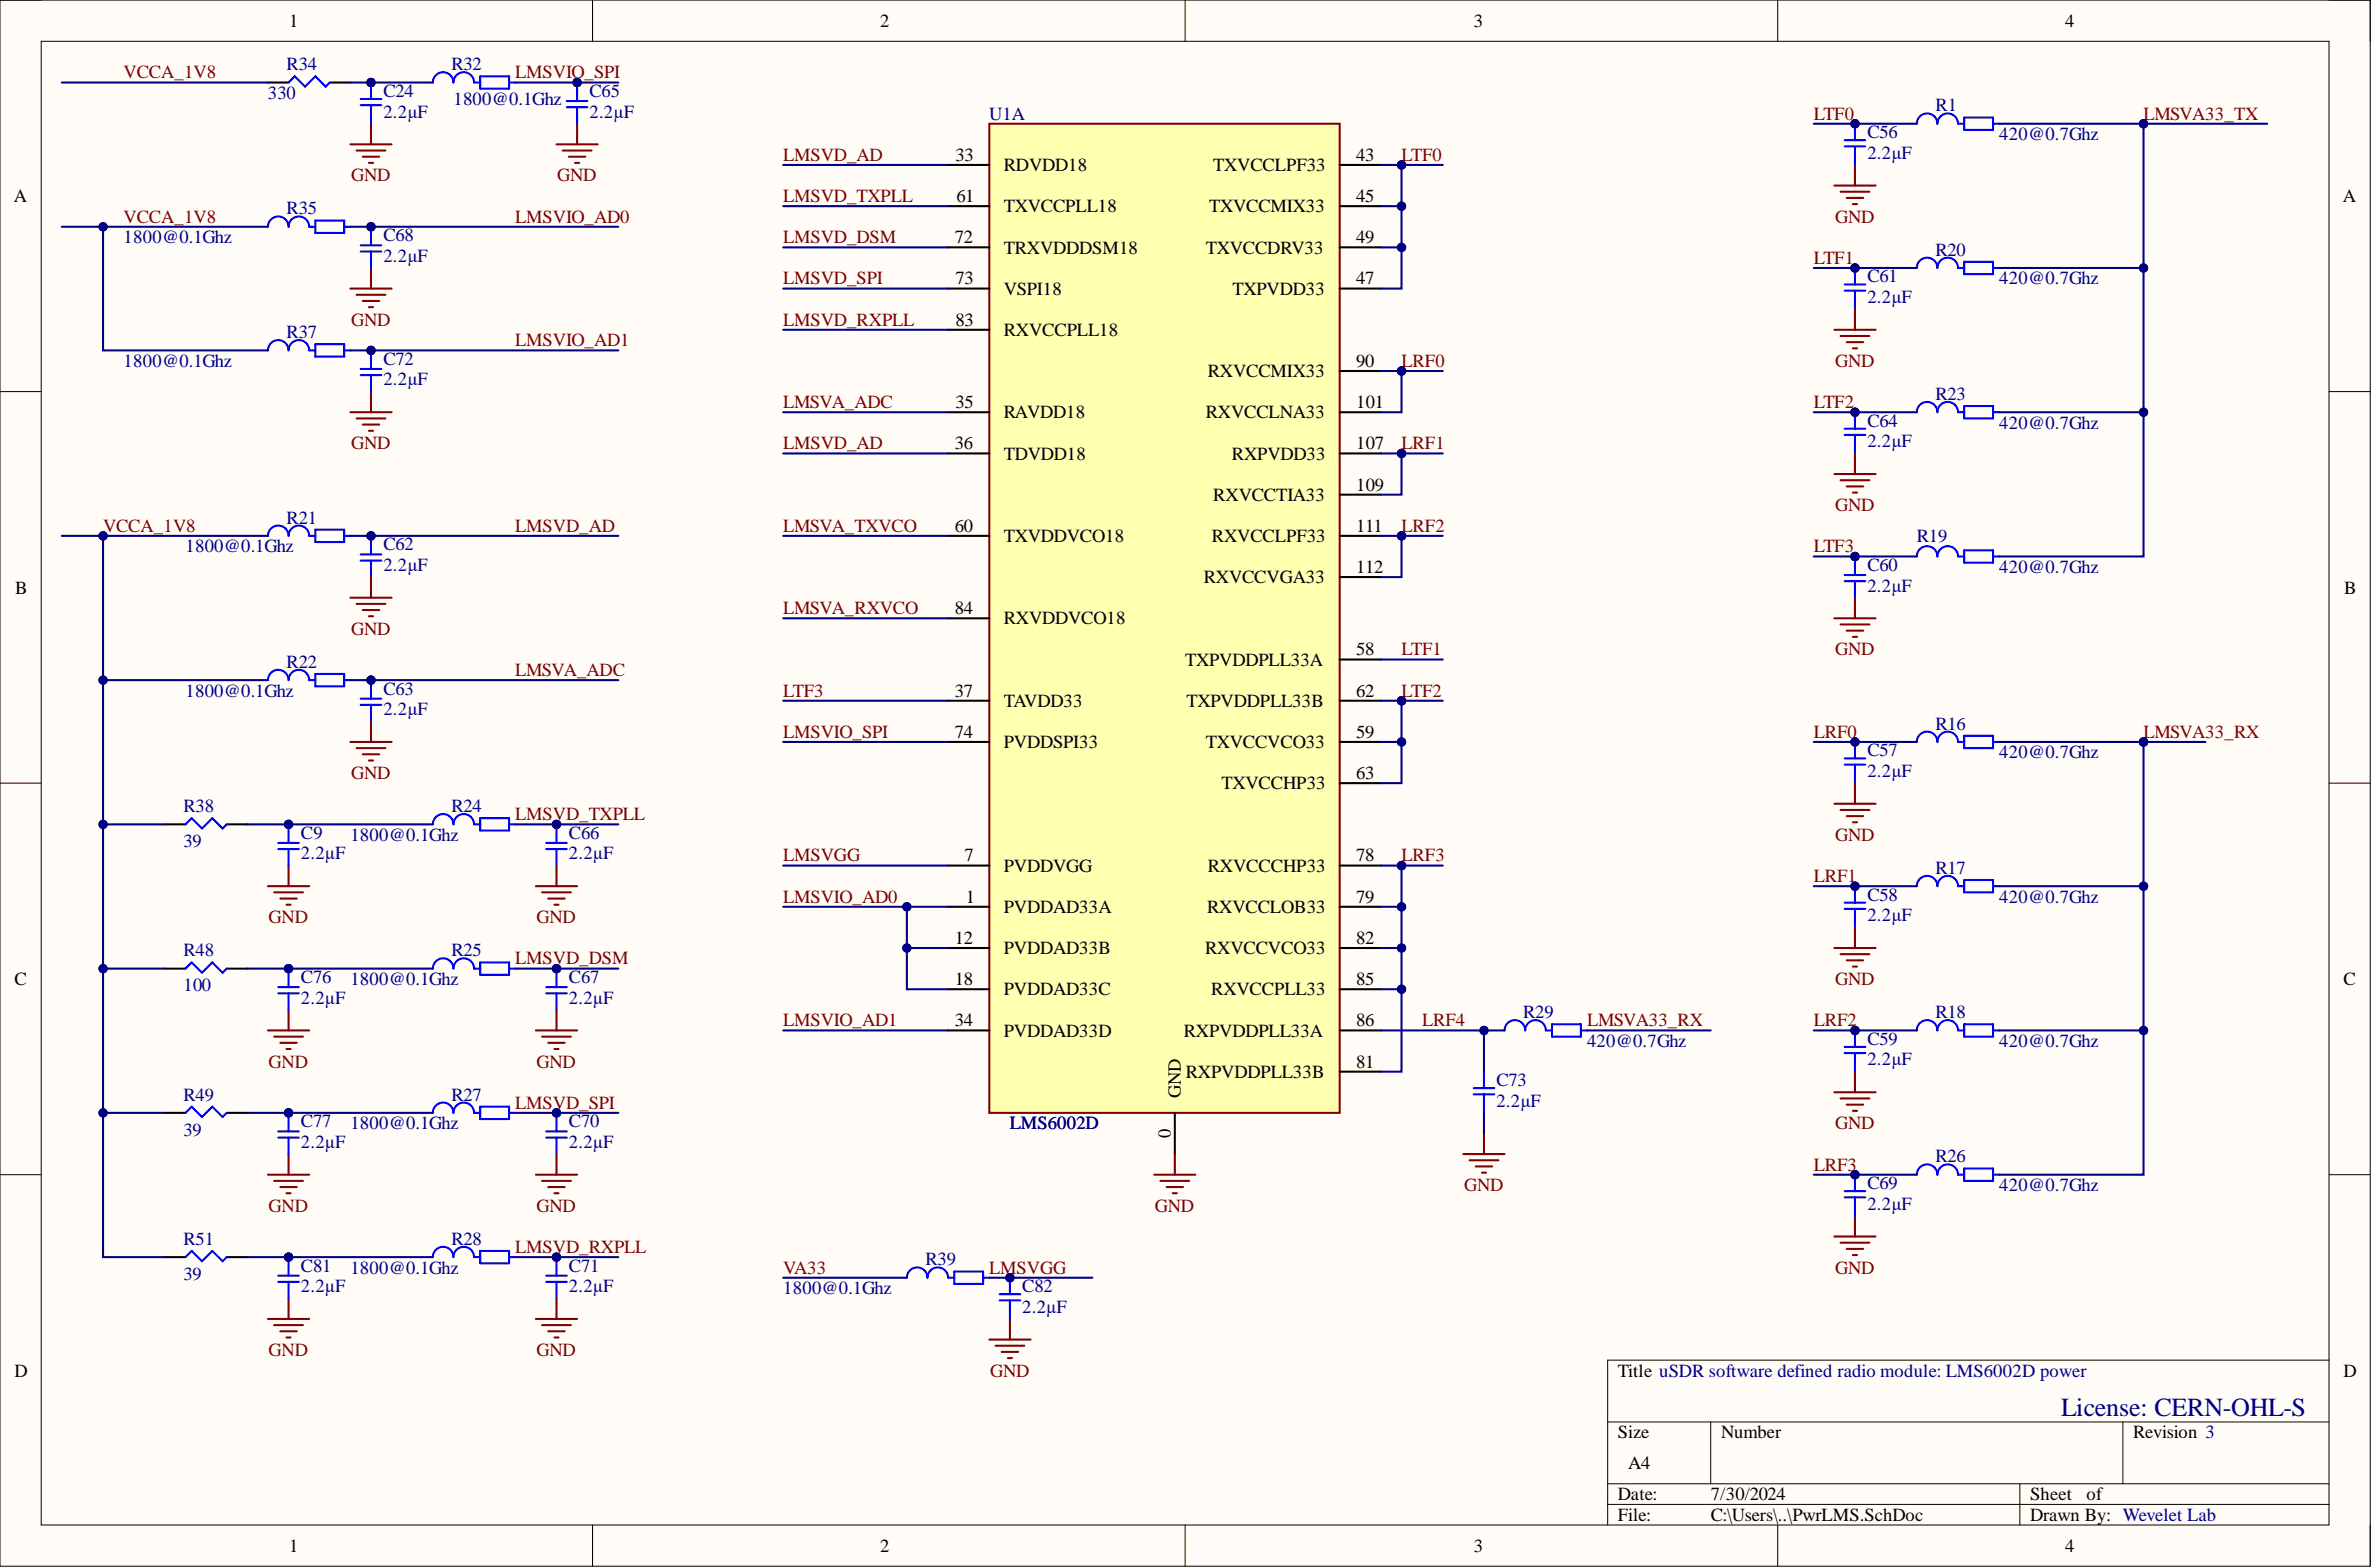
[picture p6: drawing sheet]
<svg xmlns="http://www.w3.org/2000/svg" width="292mm" height="193mm" viewBox="0 0 292 193" stroke-linecap="round" stroke-linejoin="round" font-family="sans-serif">
<defs><g id="words">
<text font-size="3.2" fill="#000080" x="253.9" y="174.4">License: CERN-OHL-S</text>
<g font-size="2.3">
<text x="35.6" y="3.3">1</text>
<text x="108.4" y="3.3">2</text>
<text x="181.6" y="3.3">3</text>
<text x="254.4" y="3.3">4</text>
<text x="117.7" y="19.8">33</text>
<text x="123.7" y="21.1">RDVDD18</text>
<text x="149.5" y="21.1">TXVCCLPF33</text>
<text x="167.1" y="19.8">43</text>
<text x="1.7" y="24.9">A</text>
<text x="117.6" y="30">72</text>
<text x="117.8" y="24.9">61</text>
<text x="123.7" y="26.1">TXVCCPLL18</text>
<text x="149" y="26.1">TXVCCMIX33</text>
<text x="167.1" y="24.9">45</text>
<text x="167.1" y="30">49</text>
<text x="288.6" y="24.9">A</text>
<text x="117.7" y="35">73</text>
<text x="123.7" y="31.2">TRXVDDDSM18</text>
<text x="148.5" y="31.2">TXVCCDRV33</text>
<text x="167.1" y="35">47</text>
<text x="117.7" y="40.1">83</text>
<text x="123.7" y="36.3">VSPI18</text>
<text x="123.7" y="41.4">RXVCCPLL18</text>
<text x="151.8" y="36.3">TXPVDD33</text>
<text x="148.8" y="46.5">RXVCCMIX33</text>
<text x="167.1" y="45.2">90</text>
<text x="117.7" y="50.3">35</text>
<text x="123.7" y="51.5">RAVDD18</text>
<text x="148.5" y="51.5">RXVCCLNA33</text>
<text x="167.1" y="50.3">101</text>
<text x="117.6" y="55.3">36</text>
<text x="123.7" y="56.6">TDVDD18</text>
<text x="151.8" y="56.6">RXPVDD33</text>
<text x="167.1" y="55.3">107</text>
<text x="117.6" y="65.5">60</text>
<text x="149.5" y="61.7">RXVCCTIA33</text>
<text x="167.1" y="60.4">109</text>
<text x="167.1" y="65.5">111</text>
<text x="123.7" y="66.8">TXVDDVCO18</text>
<text x="148.3" y="71.8">RXVCCVGA33</text>
<text x="149.3" y="66.8">RXVCCLPF33</text>
<text x="167.1" y="70.6">112</text>
<text x="1.9" y="73.1">B</text>
<text x="117.6" y="75.6">84</text>
<text x="123.7" y="76.9">RXVDDVCO18</text>
<text x="288.8" y="73.1">B</text>
<text x="146" y="82">TXPVDDPLL33A</text>
<text x="167.1" y="80.7">58</text>
<text x="117.6" y="85.8">37</text>
<text x="123.7" y="87.1">TAVDD33</text>
<text x="146.2" y="87.1">TXPVDDPLL33B</text>
<text x="167.1" y="85.8">62</text>
<text x="117.6" y="90.9">74</text>
<text x="123.7" y="92.1">PVDDSPI33</text>
<text x="148.5" y="92.1">TXVCCVCO33</text>
<text x="167.1" y="90.9">59</text>
<text x="167.1" y="95.9">63</text>
<text x="150.5" y="97.2">TXVCCHP33</text>
<text x="118.8" y="106.1">7</text>
<text x="123.7" y="107.4">PVDDVGG</text>
<text x="148.8" y="107.4">RXVCCCHP33</text>
<text x="167.1" y="106.1">78</text>
<text x="119" y="111.2">1</text>
<text x="123.7" y="112.4">PVDDAD33A</text>
<text x="148.7" y="112.4">RXVCCLOB33</text>
<text x="167.1" y="111.2">79</text>
<text x="117.6" y="116.2">12</text>
<text x="123.7" y="117.5">PVDDAD33B</text>
<text x="148.5" y="117.5">RXVCCVCO33</text>
<text x="167.1" y="116.2">82</text>
<text x="1.8" y="121.3">C</text>
<text x="117.6" y="121.3">18</text>
<text x="123.7" y="122.6">PVDDAD33C</text>
<text x="149.2" y="122.6">RXVCCPLL33</text>
<text x="167.1" y="121.3">85</text>
<text x="288.7" y="121.3">C</text>
<text x="117.6" y="126.4">34</text>
<text x="123.7" y="127.7">PVDDAD33D</text>
<text x="145.8" y="127.7">RXPVDDPLL33A</text>
<text x="167.1" y="126.4">86</text>
<text x="167.1" y="131.5">81</text>
<text x="145.5" y="135.3" transform="rotate(-90 145.5 135.3)">GND</text>
<text x="146.1" y="132.7">RXPVDDPLL33B</text>
<text x="144.2" y="140.2" transform="rotate(-90 144.2 140.2)">0</text>
<text x="1.8" y="169.5">D</text>
<text x="199.3" y="169.5">Title uSDR software defined radio module: LMS6002D power</text>
<text x="288.7" y="169.5">D</text>
<text x="199.3" y="177.1">Size</text>
<text x="212" y="177.1">Number</text>
<text x="262.8" y="177.1">Revision 3</text>
<text x="199.3" y="184.8">Date:</text>
<text x="200.6" y="180.9">A4</text>
<text x="210.8" y="184.8">7/30/2024</text>
<text x="250.1" y="184.8">Sheet</text>
<text x="257.1" y="184.8">of</text>
<text x="35.6" y="191.1">1</text>
<text x="108.4" y="191.1">2</text>
<text x="181.6" y="191.1">3</text>
<text x="199.3" y="187.3">File:</text>
<text x="210.8" y="187.3">C:\Users\..\PwrLMS.SchDoc</text>
<text x="250.1" y="187.3">Drawn By: Wevelet Lab</text>
<text x="254.4" y="191.1">4</text>
</g>
<g font-size="2.3" fill="#800000">
<text x="15.2" y="9.7">VCCA_1V8</text>
<text x="63.5" y="9.7">LMSVIO_SPI</text>
<text x="223.4" y="14.7">LTF0</text>
<text x="264.1" y="14.7">LMSVA33_TX</text>
<text x="43.3" y="22.3">GND</text>
<text x="68.6" y="22.3">GND</text>
<text x="96.5" y="19.8">LMSVD_AD</text>
<text x="172.7" y="19.8">LTF0</text>
<text x="15.2" y="27.4">VCCA_1V8</text>
<text x="63.5" y="27.4">LMSVIO_AD0</text>
<text x="96.5" y="24.9">LMSVD_TXPLL</text>
<text x="96.5" y="30">LMSVD_DSM</text>
<text x="226.1" y="27.4">GND</text>
<text x="96.5" y="35">LMSVD_SPI</text>
<text x="223.4" y="32.5">LTF1</text>
<text x="43.3" y="40.1">GND</text>
<text x="96.5" y="40.1">LMSVD_RXPLL</text>
<text x="63.5" y="42.6">LMSVIO_AD1</text>
<text x="172.7" y="45.2">LRF0</text>
<text x="226.1" y="45.2">GND</text>
<text x="96.5" y="50.3">LMSVA_ADC</text>
<text x="223.4" y="50.3">LTF2</text>
<text x="43.3" y="55.3">GND</text>
<text x="96.5" y="55.3">LMSVD_AD</text>
<text x="172.7" y="55.3">LRF1</text>
<text x="12.7" y="65.5">VCCA_1V8</text>
<text x="63.5" y="65.5">LMSVD_AD</text>
<text x="96.5" y="65.5">LMSVA_TXVCO</text>
<text x="172.7" y="65.5">LRF2</text>
<text x="226.1" y="62.9">GND</text>
<text x="223.4" y="68">LTF3</text>
<text x="96.5" y="75.6">LMSVA_RXVCO</text>
<text x="43.3" y="78.2">GND</text>
<text x="63.5" y="83.2">LMSVA_ADC</text>
<text x="172.7" y="80.7">LTF1</text>
<text x="226.1" y="80.7">GND</text>
<text x="96.5" y="85.8">LTF3</text>
<text x="172.7" y="85.8">LTF2</text>
<text x="43.3" y="95.9">GND</text>
<text x="96.5" y="90.9">LMSVIO_SPI</text>
<text x="223.4" y="90.9">LRF0</text>
<text x="264.1" y="90.9">LMSVA33_RX</text>
<text x="63.5" y="101">LMSVD_TXPLL</text>
<text x="96.5" y="106.1">LMSVGG</text>
<text x="172.7" y="106.1">LRF3</text>
<text x="226.1" y="103.5">GND</text>
<text x="33.1" y="113.7">GND</text>
<text x="66.1" y="113.7">GND</text>
<text x="96.5" y="111.2">LMSVIO_AD0</text>
<text x="223.4" y="108.6">LRF1</text>
<text x="63.5" y="118.8">LMSVD_DSM</text>
<text x="226.1" y="121.3">GND</text>
<text x="33.1" y="131.5">GND</text>
<text x="66.1" y="131.5">GND</text>
<text x="96.5" y="126.4">LMSVIO_AD1</text>
<text x="175.2" y="126.4">LRF4</text>
<text x="195.5" y="126.4">LMSVA33_RX</text>
<text x="223.4" y="126.4">LRF2</text>
<text x="63.5" y="136.5">LMSVD_SPI</text>
<text x="226.1" y="139.1">GND</text>
<text x="33.1" y="149.2">GND</text>
<text x="66.1" y="149.2">GND</text>
<text x="142.3" y="149.2">GND</text>
<text x="180.4" y="146.7">GND</text>
<text x="223.4" y="144.2">LRF3</text>
<text x="63.5" y="154.3">LMSVD_RXPLL</text>
<text x="96.5" y="156.8">VA33</text>
<text x="121.9" y="156.8">LMSVGG</text>
<text x="226.1" y="156.8">GND</text>
<text x="33.1" y="167">GND</text>
<text x="66.1" y="167">GND</text>
<text x="122" y="169.5">GND</text>
</g>
<g font-size="2.3" fill="#000080">
<text x="35.3" y="8.6">R34</text>
<text x="47.2" y="11.9">C24</text>
<text x="55.6" y="8.6">R32</text>
<text x="72.6" y="11.9">C65</text>
<text x="33" y="12.2">330</text>
<text x="47.2" y="14.5">2.2µF</text>
<text x="55.9" y="13">1800@0.1Ghz</text>
<text x="72.6" y="14.5">2.2µF</text>
<text x="121.9" y="14.7">U1A</text>
<text x="230.1" y="17">C56</text>
<text x="238.4" y="13.7">R1</text>
<text x="246.3" y="17.3">420@0.7Ghz</text>
<text x="230.1" y="19.6">2.2µF</text>
<text x="15.2" y="30">1800@0.1Ghz</text>
<text x="35.3" y="26.4">R35</text>
<text x="47.2" y="29.7">C68</text>
<text x="47.2" y="32.2">2.2µF</text>
<text x="230.1" y="34.8">C61</text>
<text x="238.4" y="31.5">R20</text>
<text x="246.3" y="35">420@0.7Ghz</text>
<text x="35.3" y="41.6">R37</text>
<text x="230.1" y="37.3">2.2µF</text>
<text x="15.2" y="45.2">1800@0.1Ghz</text>
<text x="47.2" y="47.5">2.2µF</text>
<text x="47.2" y="44.9">C72</text>
<text x="230.1" y="52.5">C64</text>
<text x="238.4" y="49.2">R23</text>
<text x="246.3" y="52.8">420@0.7Ghz</text>
<text x="230.1" y="55.1">2.2µF</text>
<text x="35.3" y="64.5">R21</text>
<text x="22.9" y="68">1800@0.1Ghz</text>
<text x="47.2" y="70.3">2.2µF</text>
<text x="47.2" y="67.8">C62</text>
<text x="230.1" y="70.3">C60</text>
<text x="236.1" y="66.8">R19</text>
<text x="246.3" y="70.6">420@0.7Ghz</text>
<text x="230.1" y="72.8">2.2µF</text>
<text x="35.3" y="82.2">R22</text>
<text x="22.9" y="85.8">1800@0.1Ghz</text>
<text x="47.2" y="88.1">2.2µF</text>
<text x="47.2" y="85.5">C63</text>
<text x="238.4" y="89.8">R16</text>
<text x="230.1" y="95.7">2.2µF</text>
<text x="230.1" y="93.1">C57</text>
<text x="246.3" y="93.4">420@0.7Ghz</text>
<text x="22.6" y="100">R38</text>
<text x="55.6" y="100">R24</text>
<text x="22.6" y="104.3">39</text>
<text x="37.1" y="105.8">2.2µF</text>
<text x="37.1" y="103.3">C9</text>
<text x="43.2" y="103.5">1800@0.1Ghz</text>
<text x="70.1" y="105.8">2.2µF</text>
<text x="70.1" y="103.3">C66</text>
<text x="238.4" y="107.6">R17</text>
<text x="230.1" y="113.4">2.2µF</text>
<text x="230.1" y="110.9">C58</text>
<text x="246.3" y="111.2">420@0.7Ghz</text>
<text x="22.6" y="117.8">R48</text>
<text x="55.6" y="117.8">R25</text>
<text x="22.6" y="122.1">100</text>
<text x="37.1" y="123.6">2.2µF</text>
<text x="37.1" y="121.1">C76</text>
<text x="43.2" y="121.3">1800@0.1Ghz</text>
<text x="70.1" y="123.6">2.2µF</text>
<text x="70.1" y="121.1">C67</text>
<text x="187.6" y="125.4">R29</text>
<text x="238.4" y="125.4">R18</text>
<text x="195.5" y="128.9">420@0.7Ghz</text>
<text x="230.1" y="131.2">2.2µF</text>
<text x="230.1" y="128.7">C59</text>
<text x="246.3" y="128.9">420@0.7Ghz</text>
<text x="22.6" y="135.5">R49</text>
<text x="55.6" y="135.5">R27</text>
<text x="184.3" y="136.3">2.2µF</text>
<text x="184.3" y="133.7">C73</text>
<text x="22.6" y="139.8">39</text>
<text x="37.1" y="141.4">2.2µF</text>
<text x="37.1" y="138.8">C77</text>
<text x="43.2" y="139.1">1800@0.1Ghz</text>
<text x="70.1" y="141.4">2.2µF</text>
<text x="70.1" y="138.8">C70</text>
<text x="124.4" y="139.1">LMS6002D</text>
<text x="238.4" y="143.1">R26</text>
<text x="230.1" y="149">2.2µF</text>
<text x="230.1" y="146.4">C69</text>
<text x="246.3" y="146.7">420@0.7Ghz</text>
<text x="22.6" y="153.3">R51</text>
<text x="55.6" y="153.3">R28</text>
<text x="114" y="155.8">R39</text>
<text x="22.6" y="157.6">39</text>
<text x="37.1" y="159.1">2.2µF</text>
<text x="37.1" y="156.6">C81</text>
<text x="43.2" y="156.8">1800@0.1Ghz</text>
<text x="70.1" y="159.1">2.2µF</text>
<text x="70.1" y="156.6">C71</text>
<text x="96.5" y="159.4">1800@0.1Ghz</text>
<text x="125.9" y="161.7">2.2µF</text>
<text x="125.9" y="159.1">C82</text>
</g>
</g></defs>
<path d="M0 0h292v192.9h-292z" fill-rule="evenodd" fill="#fffcf8"/>
<path d="M0 0h292v192.9h-292z" fill="none" stroke="#000" stroke-width=".12"/>
<path d="M5.1 5.1h281.8v182.7h-281.8z" fill-rule="evenodd" fill="#fffcf8"/>
<g fill="none" stroke="#000" stroke-width=".12">
<path d="M0 0h5.1M5.1 5.1h281.8v182.7h-281.8zM73 0v5.1M146 0v5.1M219 0v5.1M286.9 0h5.1v5.1M0 48.2h5.1M286.9 48.2h5.1M0 96.4h5.1M286.9 96.4h5.1M0 144.7h5.1M286.9 144.7h5.1"/>
<path d="M198.1 175.1h88.8M210.8 175.1v7.6M261.5 175.1v7.6M286.9 167.5h-88.8v20.3M73 187.8v5.1M146 187.8v5.1M198.1 182.7h88.8M198.1 185.3h88.8M219 187.8v5.1M248.8 182.7v5.1M292 187.8v5.1"/>
</g>
<circle cx="172.7" cy="20.3" r=".51" fill="#000080"/>
<circle cx="172.7" cy="20.3" r=".51" fill="none" stroke="#000080" stroke-width=".12"/>
<path d="M236.1 15.2a1.27 1.27 0 0 1 1.3-1.2 1.27 1.27 0 0 1 1.3 1.2 1.27 1.27 0 0 1 1.3-1.2 1.27 1.27 0 0 1 1.2 1.2h.8M242 14.5h3.5v1.5h-3.5zM245.5 15.2h.8" fill="none" stroke="#00f" stroke-width=".25"/>
<path d="M121.9 15.2h43.1v121.8h-43.1z" fill-rule="evenodd" fill="#ffffb0"/>
<path d="M121.9 15.2h43.1v121.8h-43.1zM226 22.9h5.1M226.7 23.6h3.6M227.5 24.4h2M228.3 25.1h.5M228.5 20.3v2.6" fill="none" stroke="#800000" stroke-width=".25"/>
<g fill="none" stroke="#000" stroke-width=".25">
<path d="M116.8 20.3h5.1M116.8 25.4h5.1M116.8 30.5h5.1M116.8 35.5h5.1M165 20.3h5.1M165 25.4h5.1M165 30.5h5.1M165 35.5h5.1M116.8 40.6h5.1M116.8 50.8h5.1M116.8 55.8h5.1M165 50.8h5.1"/>
<path d="M165 55.8h5.1M165 45.7h5.1M116.8 66h5.1M116.8 76.1h5.1M165 66h5.1M165 60.9h5.1M165 71.1h5.1M116.8 86.3h5.1M116.8 91.4h5.1M165 86.3h5.1M165 91.4h5.1M165 81.2h5.1"/>
<path d="M165 96.4h5.1M116.8 111.7h5.1M116.8 106.6h5.1M116.8 116.7h5.1M165 111.7h5.1M165 106.6h5.1M165 116.7h5.1M116.8 121.8h5.1M116.8 126.9h5.1M144.7 137v5.1M165 121.8h5.1M165 126.9h5.1"/>
<path d="M165 132h5.1"/>
</g>
<circle cx="228.5" cy="15.2" r=".51" fill="#000080"/>
<circle cx="228.5" cy="15.2" r=".51" fill="none" stroke="#000080" stroke-width=".12"/>
<circle cx="228.5" cy="15.2" r=".51" fill="#000080"/>
<circle cx="228.5" cy="15.2" r=".51" fill="none" stroke="#000080" stroke-width=".12"/>
<path d="M227.3 17.3h2.5M227.3 18h2.5M228.5 15.2v2.1M228.5 18v2.3M236.1 91.4a1.27 1.27 0 0 1 1.3-1.3 1.27 1.27 0 0 1 1.3 1.3 1.27 1.27 0 0 1 1.3-1.3 1.27 1.27 0 0 1 1.2 1.3h.8M242 90.6h3.5v1.5h-3.5zM245.5 91.4h.8" fill="none" stroke="#00f" stroke-width=".25"/>
<circle cx="172.7" cy="45.7" r=".51" fill="#000080"/>
<circle cx="172.7" cy="45.7" r=".51" fill="none" stroke="#000080" stroke-width=".12"/>
<circle cx="228.5" cy="91.4" r=".51" fill="#000080"/>
<circle cx="228.5" cy="91.4" r=".51" fill="none" stroke="#000080" stroke-width=".12"/>
<circle cx="228.5" cy="91.4" r=".51" fill="#000080"/>
<circle cx="228.5" cy="91.4" r=".51" fill="none" stroke="#000080" stroke-width=".12"/>
<path d="M227.3 93.4h2.5M227.3 94.2h2.5M228.5 91.4v2M228.5 94.2v2.2" fill="none" stroke="#00f" stroke-width=".25"/>
<circle cx="172.7" cy="55.8" r=".51" fill="#000080"/>
<circle cx="172.7" cy="55.8" r=".51" fill="none" stroke="#000080" stroke-width=".12"/>
<path d="M236.1 109.1a1.27 1.27 0 0 1 1.3-1.2 1.27 1.27 0 0 1 1.3 1.2 1.27 1.27 0 0 1 1.3-1.2 1.27 1.27 0 0 1 1.2 1.2h.8M242 108.4h3.5v1.5h-3.5zM245.5 109.1h.8" fill="none" stroke="#00f" stroke-width=".25"/>
<circle cx="228.5" cy="109.1" r=".51" fill="#000080"/>
<circle cx="228.5" cy="109.1" r=".51" fill="none" stroke="#000080" stroke-width=".12"/>
<circle cx="228.5" cy="109.1" r=".51" fill="#000080"/>
<circle cx="228.5" cy="109.1" r=".51" fill="none" stroke="#000080" stroke-width=".12"/>
<path d="M227.3 111.2h2.5M227.3 111.9h2.5M228.5 109.1v2.1M228.5 111.9v2.3" fill="none" stroke="#00f" stroke-width=".25"/>
<circle cx="172.7" cy="66" r=".51" fill="#000080"/>
<circle cx="172.7" cy="66" r=".51" fill="none" stroke="#000080" stroke-width=".12"/>
<path d="M236.1 126.9a1.27 1.27 0 0 1 1.3-1.3 1.27 1.27 0 0 1 1.3 1.3 1.27 1.27 0 0 1 1.3-1.3 1.27 1.27 0 0 1 1.2 1.3h.8M242 126.1h3.5v1.6h-3.5zM245.5 126.9h.8" fill="none" stroke="#00f" stroke-width=".25"/>
<path d="M226 152.3h5.1M226.7 153h3.6M227.5 153.8h2M228.3 154.6h.5M228.5 149.7v2.6" fill="none" stroke="#800000" stroke-width=".25"/>
<circle cx="228.5" cy="126.9" r=".51" fill="#000080"/>
<circle cx="228.5" cy="126.9" r=".51" fill="none" stroke="#000080" stroke-width=".12"/>
<circle cx="228.5" cy="126.9" r=".51" fill="#000080"/>
<circle cx="228.5" cy="126.9" r=".51" fill="none" stroke="#000080" stroke-width=".12"/>
<path d="M236.1 33a1.27 1.27 0 0 1 1.3-1.3 1.27 1.27 0 0 1 1.3 1.3 1.27 1.27 0 0 1 1.3-1.3 1.27 1.27 0 0 1 1.2 1.3h.8M242 32.2h3.5v1.6h-3.5zM245.5 33h.8M236.1 68.5a1.27 1.27 0 0 1 1.3-1.2 1.27 1.27 0 0 1 1.3 1.2 1.27 1.27 0 0 1 1.3-1.2 1.27 1.27 0 0 1 1.2 1.2h.8M242 67.8h3.5v1.5h-3.5zM245.5 68.5h.8M227.3 128.9h2.5M227.3 129.7h2.5M228.5 126.9v2M228.5 129.7v2.3" fill="none" stroke="#00f" stroke-width=".25"/>
<circle cx="228.5" cy="68.5" r=".51" fill="#000080"/>
<circle cx="228.5" cy="68.5" r=".51" fill="none" stroke="#000080" stroke-width=".12"/>
<circle cx="228.5" cy="68.5" r=".51" fill="#000080"/>
<circle cx="228.5" cy="68.5" r=".51" fill="none" stroke="#000080" stroke-width=".12"/>
<path d="M227.3 71.6h2.5M227.3 70.8h2.5M228.5 68.5v2.3M228.5 71.6v2" fill="none" stroke="#00f" stroke-width=".25"/>
<circle cx="228.5" cy="33" r=".51" fill="#000080"/>
<circle cx="228.5" cy="33" r=".51" fill="none" stroke="#000080" stroke-width=".12"/>
<circle cx="228.5" cy="33" r=".51" fill="#000080"/>
<circle cx="228.5" cy="33" r=".51" fill="none" stroke="#000080" stroke-width=".12"/>
<path d="M227.3 35h2.5M227.3 35.8h2.5M228.5 33v2M228.5 35.8v2.3M236.1 50.8a1.27 1.27 0 0 1 1.3-1.3 1.27 1.27 0 0 1 1.3 1.3 1.27 1.27 0 0 1 1.3-1.3 1.27 1.27 0 0 1 1.2 1.3h.8M242 50h3.5v1.5h-3.5zM245.5 50.8h.8" fill="none" stroke="#00f" stroke-width=".25"/>
<circle cx="228.5" cy="50.8" r=".51" fill="#000080"/>
<circle cx="228.5" cy="50.8" r=".51" fill="none" stroke="#000080" stroke-width=".12"/>
<circle cx="228.5" cy="50.8" r=".51" fill="#000080"/>
<circle cx="228.5" cy="50.8" r=".51" fill="none" stroke="#000080" stroke-width=".12"/>
<path d="M227.3 52.8h2.5M227.3 53.6h2.5M228.5 50.8v2M228.5 53.6v2.2M236.1 144.7a1.27 1.27 0 0 1 1.3-1.3 1.27 1.27 0 0 1 1.3 1.3 1.27 1.27 0 0 1 1.3-1.3 1.27 1.27 0 0 1 1.2 1.3h.8M242 143.9h3.5v1.5h-3.5zM245.5 144.7h.8" fill="none" stroke="#00f" stroke-width=".25"/>
<circle cx="228.5" cy="144.7" r=".51" fill="#000080"/>
<circle cx="228.5" cy="144.7" r=".51" fill="none" stroke="#000080" stroke-width=".12"/>
<circle cx="228.5" cy="144.7" r=".51" fill="#000080"/>
<circle cx="228.5" cy="144.7" r=".51" fill="none" stroke="#000080" stroke-width=".12"/>
<g fill="none" stroke="#00f" stroke-width=".25">
<path d="M35.5 10.2l.8-.8 1.3 1.3 1.2-1.3 1.3 1.3 .5-.5M53.3 10.2a1.27 1.27 0 0 1 1.3-1.3 1.27 1.27 0 0 1 1.3 1.3 1.27 1.27 0 0 1 1.2-1.3 1.27 1.27 0 0 1 1.3 1.3h.8M59.2 9.4h3.5v1.5h-3.5zM62.7 10.2h.8M181.6 134h2.5M181.6 134.8h2.5M182.8 132v2M182.8 134.8v2.2M185.4 126.9a1.27 1.27 0 0 1 1.2-1.3 1.27 1.27 0 0 1 1.3 1.3 1.27 1.27 0 0 1 1.3-1.3 1.27 1.27 0 0 1 1.2 1.3h.8M191.2 126.1h3.6v1.6h-3.6zM194.8 126.9h.7M227.3 146.7h2.5"/>
<path d="M227.3 147.4h2.5M228.5 144.7v2M228.5 147.4v2.3"/>
</g>
<path d="M182.8 139.6v2.5M142.2 144.7h5.1M143 145.4h3.5M143.7 146.2h2M144.5 146.9h.5M144.7 142.1v2.6M180.3 142.1h5.1M181 142.9h3.6M181.8 143.6h2M182.6 144.4h.5" fill="none" stroke="#800000" stroke-width=".25"/>
<path d="M33 10.2h2.5M40.6 10.2h2.6" fill="none" stroke="#000" stroke-width=".25"/>
<circle cx="45.7" cy="10.2" r=".51" fill="#000080"/>
<circle cx="45.7" cy="10.2" r=".51" fill="none" stroke="#000080" stroke-width=".12"/>
<circle cx="45.7" cy="10.2" r=".51" fill="#000080"/>
<circle cx="45.7" cy="10.2" r=".51" fill="none" stroke="#000080" stroke-width=".12"/>
<g fill="none" stroke="#00f" stroke-width=".25">
<path d="M44.4 12.2h2.6M44.4 13h2.6M45.7 10.2v2M45.7 13v2.2M33 27.9a1.27 1.27 0 0 1 1.3-1.2 1.27 1.27 0 0 1 1.2 1.2 1.27 1.27 0 0 1 1.3-1.2 1.27 1.27 0 0 1 1.3 1.2h.7M38.8 27.2h3.6v1.5h-3.6zM42.4 27.9h.8M33 43.2a1.27 1.27 0 0 1 1.3-1.3 1.27 1.27 0 0 1 1.2 1.3 1.27 1.27 0 0 1 1.3-1.3 1.27 1.27 0 0 1 1.3 1.3h.7M38.8 42.4h3.6v1.5h-3.6zM42.4 43.2h.8M111.7 157.3a1.27 1.27 0 0 1 1.3-1.2 1.27 1.27 0 0 1 1.3 1.2 1.27 1.27 0 0 1 1.2-1.2 1.27 1.27 0 0 1 1.3 1.2h.8M117.6 156.6h3.5v1.5h-3.5z"/>
<path d="M121.1 157.3h.8"/>
</g>
<path d="M43.2 17.8h5M43.9 18.5h3.6M44.7 19.3h2M45.7 15.2v2.6M45.5 20.1h.5M121.9 165h5.1M122.6 165.7h3.6M123.4 166.5h2M124.2 167.2h.5M124.4 162.4v2.6" fill="none" stroke="#800000" stroke-width=".25"/>
<circle cx="124.4" cy="157.3" r=".51" fill="#000080"/>
<circle cx="124.4" cy="157.3" r=".51" fill="none" stroke="#000080" stroke-width=".12"/>
<circle cx="124.4" cy="157.3" r=".51" fill="#000080"/>
<circle cx="124.4" cy="157.3" r=".51" fill="none" stroke="#000080" stroke-width=".12"/>
<path d="M33 66a1.27 1.27 0 0 1 1.3-1.3 1.27 1.27 0 0 1 1.2 1.3 1.27 1.27 0 0 1 1.3-1.3 1.27 1.27 0 0 1 1.3 1.3h.7M38.8 65.2h3.6v1.6h-3.6zM42.4 66h.8M123.2 159.4h2.5M124.4 157.3v2.1M123.2 160.1h2.5M124.4 160.1v2.3" fill="none" stroke="#00f" stroke-width=".25"/>
<circle cx="45.7" cy="66" r=".51" fill="#000080"/>
<circle cx="45.7" cy="66" r=".51" fill="none" stroke="#000080" stroke-width=".12"/>
<circle cx="45.7" cy="66" r=".51" fill="#000080"/>
<circle cx="45.7" cy="66" r=".51" fill="none" stroke="#000080" stroke-width=".12"/>
<path d="M44.4 69h2.6M44.4 68.3h2.6M45.7 66v2.3M45.7 69v2.1M33 83.8a1.27 1.27 0 0 1 1.3-1.3 1.27 1.27 0 0 1 1.2 1.3 1.27 1.27 0 0 1 1.3-1.3 1.27 1.27 0 0 1 1.3 1.3h.7M38.8 83h3.6v1.5h-3.6zM42.4 83.8h.8" fill="none" stroke="#00f" stroke-width=".25"/>
<circle cx="45.7" cy="83.8" r=".51" fill="#000080"/>
<circle cx="45.7" cy="83.8" r=".51" fill="none" stroke="#000080" stroke-width=".12"/>
<circle cx="45.7" cy="83.8" r=".51" fill="#000080"/>
<circle cx="45.7" cy="83.8" r=".51" fill="none" stroke="#000080" stroke-width=".12"/>
<path d="M44.4 86.8h2.6M44.4 86h2.6M45.7 83.8v2.2M45.7 86.8v2" fill="none" stroke="#00f" stroke-width=".25"/>
<path d="M43.2 91.4h5M43.9 92.1h3.6M44.7 92.9h2M45.5 93.7h.5M45.7 88.8v2.6" fill="none" stroke="#800000" stroke-width=".25"/>
<circle cx="12.7" cy="66" r=".51" fill="#000080"/>
<circle cx="12.7" cy="66" r=".51" fill="none" stroke="#000080" stroke-width=".12"/>
<path d="M68.6 17.8h5M69.3 18.5h3.6M70.1 19.3h2M71.1 15.2v2.6M70.8 20.1h.6" fill="none" stroke="#800000" stroke-width=".25"/>
<circle cx="71.1" cy="10.2" r=".51" fill="#000080"/>
<circle cx="71.1" cy="10.2" r=".51" fill="none" stroke="#000080" stroke-width=".12"/>
<circle cx="71.1" cy="10.2" r=".51" fill="#000080"/>
<circle cx="71.1" cy="10.2" r=".51" fill="none" stroke="#000080" stroke-width=".12"/>
<path d="M69.8 13.2h2.6M69.8 12.4h2.6M71.1 10.2v2.2M71.1 13.2v2" fill="none" stroke="#00f" stroke-width=".25"/>
<path d="M43.2 35.5h5M43.9 36.3h3.6M44.7 37.1h2M45.5 37.8h.5M45.7 33v2.5" fill="none" stroke="#800000" stroke-width=".25"/>
<circle cx="45.7" cy="27.9" r=".51" fill="#000080"/>
<circle cx="45.7" cy="27.9" r=".51" fill="none" stroke="#000080" stroke-width=".12"/>
<circle cx="45.7" cy="27.9" r=".51" fill="#000080"/>
<circle cx="45.7" cy="27.9" r=".51" fill="none" stroke="#000080" stroke-width=".12"/>
<path d="M44.4 31h2.6M44.4 30.2h2.6M45.7 27.9v2.3M45.7 31v2" fill="none" stroke="#00f" stroke-width=".25"/>
<path d="M43.2 50.8h5M43.9 51.5h3.6M44.7 52.3h2M45.5 53h.5M45.7 48.2v2.6" fill="none" stroke="#800000" stroke-width=".25"/>
<circle cx="45.7" cy="43.2" r=".51" fill="#000080"/>
<circle cx="45.7" cy="43.2" r=".51" fill="none" stroke="#000080" stroke-width=".12"/>
<circle cx="45.7" cy="43.2" r=".51" fill="#000080"/>
<circle cx="45.7" cy="43.2" r=".51" fill="none" stroke="#000080" stroke-width=".12"/>
<path d="M44.4 46.2h2.6M44.4 45.4h2.6M45.7 43.2v2.2M45.7 46.2v2" fill="none" stroke="#00f" stroke-width=".25"/>
<path d="M43.2 73.6h5M43.9 74.4h3.6M44.7 75.1h2M45.5 75.9h.5M45.7 71.1v2.5M33 109.1h5.1M33.8 109.9h3.5M34.5 110.7h2.1M35.3 111.4h.5M35.5 106.6v2.5" fill="none" stroke="#800000" stroke-width=".25"/>
<circle cx="35.5" cy="101.5" r=".51" fill="#000080"/>
<circle cx="35.5" cy="101.5" r=".51" fill="none" stroke="#000080" stroke-width=".12"/>
<circle cx="35.5" cy="101.5" r=".51" fill="#000080"/>
<circle cx="35.5" cy="101.5" r=".51" fill="none" stroke="#000080" stroke-width=".12"/>
<path d="M34.3 104.6h2.5M34.3 103.8h2.5M35.5 101.5v2.3M35.5 104.6v2" fill="none" stroke="#00f" stroke-width=".25"/>
<path d="M33 126.9h5.1M33.8 127.7h3.5M34.5 128.4h2.1M35.3 129.2h.5M35.5 124.4v2.5" fill="none" stroke="#800000" stroke-width=".25"/>
<circle cx="35.5" cy="119.3" r=".51" fill="#000080"/>
<circle cx="35.5" cy="119.3" r=".51" fill="none" stroke="#000080" stroke-width=".12"/>
<circle cx="35.5" cy="119.3" r=".51" fill="#000080"/>
<circle cx="35.5" cy="119.3" r=".51" fill="none" stroke="#000080" stroke-width=".12"/>
<path d="M35.5 119.3v2.3M34.3 122.3h2.5M34.3 121.6h2.5M35.5 122.3v2.1" fill="none" stroke="#00f" stroke-width=".25"/>
<path d="M33 144.7h5.1M33.8 145.4h3.5M34.5 146.2h2.1M35.3 146.9h.5M35.5 142.1v2.6" fill="none" stroke="#800000" stroke-width=".25"/>
<circle cx="35.5" cy="137" r=".51" fill="#000080"/>
<circle cx="35.5" cy="137" r=".51" fill="none" stroke="#000080" stroke-width=".12"/>
<circle cx="35.5" cy="137" r=".51" fill="#000080"/>
<circle cx="35.5" cy="137" r=".51" fill="none" stroke="#000080" stroke-width=".12"/>
<path d="M34.3 139.3h2.5M35.5 137v2.3M34.3 140.1h2.5M35.5 140.1v2" fill="none" stroke="#00f" stroke-width=".25"/>
<path d="M35.5 159.9v2.5M33 162.4h5.1M33.8 163.2h3.5M34.5 163.9h2.1M35.3 164.7h.5" fill="none" stroke="#800000" stroke-width=".25"/>
<circle cx="35.5" cy="154.8" r=".51" fill="#000080"/>
<circle cx="35.5" cy="154.8" r=".51" fill="none" stroke="#000080" stroke-width=".12"/>
<circle cx="35.5" cy="154.8" r=".51" fill="#000080"/>
<circle cx="35.5" cy="154.8" r=".51" fill="none" stroke="#000080" stroke-width=".12"/>
<path d="M22.9 101.5l.7-.7 1.3 1.2 1.3-1.2 1.2 1.2 .5-.5M22.9 119.3l.7-.8 1.3 1.3 1.3-1.3 1.2 1.3 .5-.5M53.3 101.5a1.27 1.27 0 0 1 1.3-1.3 1.27 1.27 0 0 1 1.3 1.3 1.27 1.27 0 0 1 1.2-1.3 1.27 1.27 0 0 1 1.3 1.3h.8M59.2 100.8h3.5v1.5h-3.5zM62.7 101.5h.8M22.9 137l.7-.7 1.3 1.3 1.3-1.3 1.2 1.3 .5-.6M22.9 154.8l.7-.8 1.3 1.3 1.3-1.3 1.2 1.3 .5-.5M34.3 157.9h2.5M34.3 157.1h2.5M35.5 154.8v2.3M35.5 157.9v2" fill="none" stroke="#00f" stroke-width=".25"/>
<path d="M20.3 101.5h2.6M20.3 119.3h2.6M27.9 101.5h2.6M27.9 119.3h2.6M20.3 137h2.6M27.9 137h2.6M20.3 154.8h2.6M27.9 154.8h2.6" fill="none" stroke="#000" stroke-width=".25"/>
<circle cx="68.6" cy="101.5" r=".51" fill="#000080"/>
<circle cx="68.6" cy="101.5" r=".51" fill="none" stroke="#000080" stroke-width=".12"/>
<circle cx="68.6" cy="101.5" r=".51" fill="#000080"/>
<circle cx="68.6" cy="101.5" r=".51" fill="none" stroke="#000080" stroke-width=".12"/>
<path d="M53.3 119.3a1.27 1.27 0 0 1 1.3-1.3 1.27 1.27 0 0 1 1.3 1.3 1.27 1.27 0 0 1 1.2-1.3 1.27 1.27 0 0 1 1.3 1.3h.8M59.2 118.5h3.5v1.5h-3.5zM62.7 119.3h.8M67.3 104.6h2.5M67.3 103.8h2.5M68.6 101.5v2.3M68.6 104.6v2" fill="none" stroke="#00f" stroke-width=".25"/>
<circle cx="68.6" cy="119.3" r=".51" fill="#000080"/>
<circle cx="68.6" cy="119.3" r=".51" fill="none" stroke="#000080" stroke-width=".12"/>
<circle cx="68.6" cy="119.3" r=".51" fill="#000080"/>
<circle cx="68.6" cy="119.3" r=".51" fill="none" stroke="#000080" stroke-width=".12"/>
<path d="M68.6 119.3v2.3M53.3 137a1.27 1.27 0 0 1 1.3-1.2 1.27 1.27 0 0 1 1.3 1.2 1.27 1.27 0 0 1 1.2-1.2 1.27 1.27 0 0 1 1.3 1.2h.8M59.2 136.3h3.5v1.5h-3.5zM62.7 137h.8M67.3 122.3h2.5M67.3 121.6h2.5M68.6 122.3v2.1" fill="none" stroke="#00f" stroke-width=".25"/>
<circle cx="68.6" cy="137" r=".51" fill="#000080"/>
<circle cx="68.6" cy="137" r=".51" fill="none" stroke="#000080" stroke-width=".12"/>
<circle cx="68.6" cy="137" r=".51" fill="#000080"/>
<circle cx="68.6" cy="137" r=".51" fill="none" stroke="#000080" stroke-width=".12"/>
<path d="M67.3 139.3h2.5M68.6 137v2.3M53.3 154.8a1.27 1.27 0 0 1 1.3-1.3 1.27 1.27 0 0 1 1.3 1.3 1.27 1.27 0 0 1 1.2-1.3 1.27 1.27 0 0 1 1.3 1.3h.8M59.2 154h3.5v1.6h-3.5zM62.7 154.8h.8M67.3 140.1h2.5M68.6 140.1v2" fill="none" stroke="#00f" stroke-width=".25"/>
<circle cx="68.6" cy="154.8" r=".51" fill="#000080"/>
<circle cx="68.6" cy="154.8" r=".51" fill="none" stroke="#000080" stroke-width=".12"/>
<circle cx="68.6" cy="154.8" r=".51" fill="#000080"/>
<circle cx="68.6" cy="154.8" r=".51" fill="none" stroke="#000080" stroke-width=".12"/>
<path d="M67.3 157.9h2.5M67.3 157.1h2.5M68.6 154.8v2.3M68.6 157.9v2" fill="none" stroke="#00f" stroke-width=".25"/>
<g fill="none" stroke="#800000" stroke-width=".25">
<path d="M66 109.1h5.1M66.8 109.9h3.5M67.5 110.7h2.1M68.3 111.4h.5M68.6 106.6v2.5M66 126.9h5.1M66.8 127.7h3.5M67.5 128.4h2.1M68.3 129.2h.5M68.6 124.4v2.5M66 144.7h5.1M66.8 145.4h3.5"/>
<path d="M67.5 146.2h2.1M68.3 146.9h.5M68.6 142.1v2.6M68.6 159.9v2.5M66 162.4h5.1M66.8 163.2h3.5M67.5 163.9h2.1M68.3 164.7h.5"/>
</g>
<circle cx="264.1" cy="15.2" r=".51" fill="#000080"/>
<circle cx="264.1" cy="15.2" r=".51" fill="none" stroke="#000080" stroke-width=".12"/>
<circle cx="172.7" cy="86.3" r=".51" fill="#000080"/>
<circle cx="172.7" cy="86.3" r=".51" fill="none" stroke="#000080" stroke-width=".12"/>
<g fill="none" stroke="#800000" stroke-width=".25">
<path d="M228.5 38.1v2.5M226 40.6h5.1M226 58.4h5.1M226.7 41.4h3.6M226.7 59.1h3.6M227.5 42.1h2M227.5 59.9h2M228.3 42.9h.5M228.5 55.8v2.6M228.3 60.7h.5M226 99h5.1M226.7 99.7h3.6"/>
<path d="M228.5 96.4v2.6M226 116.7h5.1M226.7 117.5h3.6M227.5 100.5h2M227.5 118.3h2M228.3 101.3h.5M228.3 119h.5M228.5 114.2v2.5M226 134.5h5.1M226.7 135.3h3.6M227.5 136h2M228.3 136.8h.5"/>
<path d="M228.5 132v2.5"/>
</g>
<circle cx="264.1" cy="91.4" r=".51" fill="#000080"/>
<circle cx="264.1" cy="91.4" r=".51" fill="none" stroke="#000080" stroke-width=".12"/>
<path d="M226 76.1h5.1M226.7 76.9h3.6M227.5 77.7h2M228.3 78.4h.5M228.5 73.6v2.5" fill="none" stroke="#800000" stroke-width=".25"/>
<circle cx="172.7" cy="106.6" r=".51" fill="#000080"/>
<circle cx="172.7" cy="106.6" r=".51" fill="none" stroke="#000080" stroke-width=".12"/>
<path d="M182.8 126.9v5.1" fill="none" stroke="#000080" stroke-width=".25"/>
<circle cx="182.8" cy="126.9" r=".51" fill="#000080"/>
<circle cx="182.8" cy="126.9" r=".51" fill="none" stroke="#000080" stroke-width=".12"/>
<path d="M7.6 66h25.4" fill="none" stroke="#000080" stroke-width=".25"/>
<circle cx="12.7" cy="66" r=".51" fill="#000080"/>
<circle cx="12.7" cy="66" r=".51" fill="none" stroke="#000080" stroke-width=".12"/>
<path d="M7.6 27.9h25.4" fill="none" stroke="#000080" stroke-width=".25"/>
<circle cx="12.7" cy="27.9" r=".51" fill="#000080"/>
<circle cx="12.7" cy="27.9" r=".51" fill="none" stroke="#000080" stroke-width=".12"/>
<path d="M7.6 10.2h25.4M12.7 137v17.8h7.6" fill="none" stroke="#000080" stroke-width=".25"/>
<circle cx="12.7" cy="137" r=".51" fill="#000080"/>
<circle cx="12.7" cy="137" r=".51" fill="none" stroke="#000080" stroke-width=".12"/>
<path d="M12.7 101.5v35.5h7.6" fill="none" stroke="#000080" stroke-width=".25"/>
<circle cx="12.7" cy="101.5" r=".51" fill="#000080"/>
<circle cx="12.7" cy="101.5" r=".51" fill="none" stroke="#000080" stroke-width=".12"/>
<circle cx="12.7" cy="119.3" r=".51" fill="#000080"/>
<circle cx="12.7" cy="119.3" r=".51" fill="none" stroke="#000080" stroke-width=".12"/>
<circle cx="12.7" cy="137" r=".51" fill="#000080"/>
<circle cx="12.7" cy="137" r=".51" fill="none" stroke="#000080" stroke-width=".12"/>
<path d="M12.7 119.3h7.6" fill="none" stroke="#000080" stroke-width=".25"/>
<circle cx="12.7" cy="119.3" r=".51" fill="#000080"/>
<circle cx="12.7" cy="119.3" r=".51" fill="none" stroke="#000080" stroke-width=".12"/>
<path d="M33 83.8h-20.3v17.7h7.6" fill="none" stroke="#000080" stroke-width=".25"/>
<circle cx="12.7" cy="83.8" r=".51" fill="#000080"/>
<circle cx="12.7" cy="83.8" r=".51" fill="none" stroke="#000080" stroke-width=".12"/>
<circle cx="12.7" cy="101.5" r=".51" fill="#000080"/>
<circle cx="12.7" cy="101.5" r=".51" fill="none" stroke="#000080" stroke-width=".12"/>
<path d="M12.7 27.9v15.3h20.3" fill="none" stroke="#000080" stroke-width=".25"/>
<circle cx="12.7" cy="27.9" r=".51" fill="#000080"/>
<circle cx="12.7" cy="27.9" r=".51" fill="none" stroke="#000080" stroke-width=".12"/>
<path d="M30.5 154.8h22.8" fill="none" stroke="#000080" stroke-width=".25"/>
<circle cx="35.5" cy="154.8" r=".51" fill="#000080"/>
<circle cx="35.5" cy="154.8" r=".51" fill="none" stroke="#000080" stroke-width=".12"/>
<path d="M30.5 137h22.8" fill="none" stroke="#000080" stroke-width=".25"/>
<circle cx="35.5" cy="137" r=".51" fill="#000080"/>
<circle cx="35.5" cy="137" r=".51" fill="none" stroke="#000080" stroke-width=".12"/>
<path d="M30.5 119.3h22.8" fill="none" stroke="#000080" stroke-width=".25"/>
<circle cx="35.5" cy="119.3" r=".51" fill="#000080"/>
<circle cx="35.5" cy="119.3" r=".51" fill="none" stroke="#000080" stroke-width=".12"/>
<path d="M30.5 101.5h22.8" fill="none" stroke="#000080" stroke-width=".25"/>
<circle cx="35.5" cy="101.5" r=".51" fill="#000080"/>
<circle cx="35.5" cy="101.5" r=".51" fill="none" stroke="#000080" stroke-width=".12"/>
<path d="M43.2 83.8h33" fill="none" stroke="#000080" stroke-width=".25"/>
<circle cx="45.7" cy="83.8" r=".51" fill="#000080"/>
<circle cx="45.7" cy="83.8" r=".51" fill="none" stroke="#000080" stroke-width=".12"/>
<path d="M43.2 66h33" fill="none" stroke="#000080" stroke-width=".25"/>
<circle cx="45.7" cy="66" r=".51" fill="#000080"/>
<circle cx="45.7" cy="66" r=".51" fill="none" stroke="#000080" stroke-width=".12"/>
<path d="M43.2 43.2h33" fill="none" stroke="#000080" stroke-width=".25"/>
<circle cx="45.7" cy="43.2" r=".51" fill="#000080"/>
<circle cx="45.7" cy="43.2" r=".51" fill="none" stroke="#000080" stroke-width=".12"/>
<path d="M43.2 27.9h33" fill="none" stroke="#000080" stroke-width=".25"/>
<circle cx="45.7" cy="27.9" r=".51" fill="#000080"/>
<circle cx="45.7" cy="27.9" r=".51" fill="none" stroke="#000080" stroke-width=".12"/>
<path d="M43.2 10.2h10.1" fill="none" stroke="#000080" stroke-width=".25"/>
<circle cx="45.7" cy="10.2" r=".51" fill="#000080"/>
<circle cx="45.7" cy="10.2" r=".51" fill="none" stroke="#000080" stroke-width=".12"/>
<path d="M63.5 154.8h12.7" fill="none" stroke="#000080" stroke-width=".25"/>
<circle cx="68.6" cy="154.8" r=".51" fill="#000080"/>
<circle cx="68.6" cy="154.8" r=".51" fill="none" stroke="#000080" stroke-width=".12"/>
<path d="M63.5 137h12.7" fill="none" stroke="#000080" stroke-width=".25"/>
<circle cx="68.6" cy="137" r=".51" fill="#000080"/>
<circle cx="68.6" cy="137" r=".51" fill="none" stroke="#000080" stroke-width=".12"/>
<path d="M63.5 119.3h12.7" fill="none" stroke="#000080" stroke-width=".25"/>
<circle cx="68.6" cy="119.3" r=".51" fill="#000080"/>
<circle cx="68.6" cy="119.3" r=".51" fill="none" stroke="#000080" stroke-width=".12"/>
<path d="M63.5 101.5h12.7" fill="none" stroke="#000080" stroke-width=".25"/>
<circle cx="68.6" cy="101.5" r=".51" fill="#000080"/>
<circle cx="68.6" cy="101.5" r=".51" fill="none" stroke="#000080" stroke-width=".12"/>
<path d="M63.5 10.2h12.7" fill="none" stroke="#000080" stroke-width=".25"/>
<circle cx="71.1" cy="10.2" r=".51" fill="#000080"/>
<circle cx="71.1" cy="10.2" r=".51" fill="none" stroke="#000080" stroke-width=".12"/>
<path d="M96.5 111.7h15.2v10.1h5.1M96.5 126.9h20.3M96.5 157.3h15.2" fill="none" stroke="#000080" stroke-width=".25"/>
<circle cx="111.7" cy="111.7" r=".51" fill="#000080"/>
<circle cx="111.7" cy="111.7" r=".51" fill="none" stroke="#000080" stroke-width=".12"/>
<circle cx="111.7" cy="116.7" r=".51" fill="#000080"/>
<circle cx="111.7" cy="116.7" r=".51" fill="none" stroke="#000080" stroke-width=".12"/>
<g fill="none" stroke="#000080" stroke-width=".25">
<path d="M96.5 35.5h20.3M96.5 30.5h20.3M96.5 25.4h20.3M96.5 20.3h20.3M96.5 55.8h20.3M96.5 50.8h20.3M96.5 40.6h20.3M96.5 76.1h20.3M96.5 66h20.3M96.5 91.4h20.3M96.5 86.3h20.3M96.5 106.6h20.3"/>
<path d="M111.7 116.7h5.1"/>
</g>
<circle cx="111.7" cy="116.7" r=".51" fill="#000080"/>
<circle cx="111.7" cy="116.7" r=".51" fill="none" stroke="#000080" stroke-width=".12"/>
<path d="M111.7 111.7h5.1" fill="none" stroke="#000080" stroke-width=".25"/>
<circle cx="111.7" cy="111.7" r=".51" fill="#000080"/>
<circle cx="111.7" cy="111.7" r=".51" fill="none" stroke="#000080" stroke-width=".12"/>
<path d="M121.9 157.3h12.7" fill="none" stroke="#000080" stroke-width=".25"/>
<circle cx="124.4" cy="157.3" r=".51" fill="#000080"/>
<circle cx="124.4" cy="157.3" r=".51" fill="none" stroke="#000080" stroke-width=".12"/>
<path d="M170.1 106.6h2.6v25.4h-2.6" fill="none" stroke="#000080" stroke-width=".25"/>
<circle cx="172.7" cy="121.8" r=".51" fill="#000080"/>
<circle cx="172.7" cy="121.8" r=".51" fill="none" stroke="#000080" stroke-width=".12"/>
<circle cx="172.7" cy="116.7" r=".51" fill="#000080"/>
<circle cx="172.7" cy="116.7" r=".51" fill="none" stroke="#000080" stroke-width=".12"/>
<circle cx="172.7" cy="111.7" r=".51" fill="#000080"/>
<circle cx="172.7" cy="111.7" r=".51" fill="none" stroke="#000080" stroke-width=".12"/>
<circle cx="172.7" cy="106.6" r=".51" fill="#000080"/>
<circle cx="172.7" cy="106.6" r=".51" fill="none" stroke="#000080" stroke-width=".12"/>
<path d="M170.1 126.9h15.3" fill="none" stroke="#000080" stroke-width=".25"/>
<circle cx="182.8" cy="126.9" r=".51" fill="#000080"/>
<circle cx="182.8" cy="126.9" r=".51" fill="none" stroke="#000080" stroke-width=".12"/>
<path d="M170.1 121.8h2.6" fill="none" stroke="#000080" stroke-width=".25"/>
<circle cx="172.7" cy="121.8" r=".51" fill="#000080"/>
<circle cx="172.7" cy="121.8" r=".51" fill="none" stroke="#000080" stroke-width=".12"/>
<path d="M170.1 116.7h2.6" fill="none" stroke="#000080" stroke-width=".25"/>
<circle cx="172.7" cy="116.7" r=".51" fill="#000080"/>
<circle cx="172.7" cy="116.7" r=".51" fill="none" stroke="#000080" stroke-width=".12"/>
<path d="M170.1 111.7h2.6" fill="none" stroke="#000080" stroke-width=".25"/>
<circle cx="172.7" cy="111.7" r=".51" fill="#000080"/>
<circle cx="172.7" cy="111.7" r=".51" fill="none" stroke="#000080" stroke-width=".12"/>
<path d="M172.7 86.3v10.1h-2.6" fill="none" stroke="#000080" stroke-width=".25"/>
<circle cx="172.7" cy="86.3" r=".51" fill="#000080"/>
<circle cx="172.7" cy="86.3" r=".51" fill="none" stroke="#000080" stroke-width=".12"/>
<circle cx="172.7" cy="91.4" r=".51" fill="#000080"/>
<circle cx="172.7" cy="91.4" r=".51" fill="none" stroke="#000080" stroke-width=".12"/>
<path d="M170.1 91.4h2.6" fill="none" stroke="#000080" stroke-width=".25"/>
<circle cx="172.7" cy="91.4" r=".51" fill="#000080"/>
<circle cx="172.7" cy="91.4" r=".51" fill="none" stroke="#000080" stroke-width=".12"/>
<path d="M170.1 86.3h2.6" fill="none" stroke="#000080" stroke-width=".25"/>
<circle cx="172.7" cy="86.3" r=".51" fill="#000080"/>
<circle cx="172.7" cy="86.3" r=".51" fill="none" stroke="#000080" stroke-width=".12"/>
<path d="M172.7 66v5.1h-2.6M170.1 81.2h7.6" fill="none" stroke="#000080" stroke-width=".25"/>
<circle cx="172.7" cy="66" r=".51" fill="#000080"/>
<circle cx="172.7" cy="66" r=".51" fill="none" stroke="#000080" stroke-width=".12"/>
<path d="M170.1 66h7.6" fill="none" stroke="#000080" stroke-width=".25"/>
<circle cx="172.7" cy="66" r=".51" fill="#000080"/>
<circle cx="172.7" cy="66" r=".51" fill="none" stroke="#000080" stroke-width=".12"/>
<path d="M170.1 55.8h2.6v5.1h-2.6" fill="none" stroke="#000080" stroke-width=".25"/>
<circle cx="172.7" cy="55.8" r=".51" fill="#000080"/>
<circle cx="172.7" cy="55.8" r=".51" fill="none" stroke="#000080" stroke-width=".12"/>
<path d="M170.1 45.7h2.6v5.1h-2.6" fill="none" stroke="#000080" stroke-width=".25"/>
<circle cx="172.7" cy="45.7" r=".51" fill="#000080"/>
<circle cx="172.7" cy="45.7" r=".51" fill="none" stroke="#000080" stroke-width=".12"/>
<path d="M177.7 20.3h-5v15.2h-2.6" fill="none" stroke="#000080" stroke-width=".25"/>
<circle cx="172.7" cy="30.5" r=".51" fill="#000080"/>
<circle cx="172.7" cy="30.5" r=".51" fill="none" stroke="#000080" stroke-width=".12"/>
<circle cx="172.7" cy="25.4" r=".51" fill="#000080"/>
<circle cx="172.7" cy="25.4" r=".51" fill="none" stroke="#000080" stroke-width=".12"/>
<circle cx="172.7" cy="20.3" r=".51" fill="#000080"/>
<circle cx="172.7" cy="20.3" r=".51" fill="none" stroke="#000080" stroke-width=".12"/>
<path d="M170.1 30.5h2.6" fill="none" stroke="#000080" stroke-width=".25"/>
<circle cx="172.7" cy="30.5" r=".51" fill="#000080"/>
<circle cx="172.7" cy="30.5" r=".51" fill="none" stroke="#000080" stroke-width=".12"/>
<path d="M170.1 25.4h2.6" fill="none" stroke="#000080" stroke-width=".25"/>
<circle cx="172.7" cy="25.4" r=".51" fill="#000080"/>
<circle cx="172.7" cy="25.4" r=".51" fill="none" stroke="#000080" stroke-width=".12"/>
<path d="M170.1 20.3h2.6" fill="none" stroke="#000080" stroke-width=".25"/>
<circle cx="172.7" cy="20.3" r=".51" fill="#000080"/>
<circle cx="172.7" cy="20.3" r=".51" fill="none" stroke="#000080" stroke-width=".12"/>
<path d="M172.7 106.6h5" fill="none" stroke="#000080" stroke-width=".25"/>
<circle cx="172.7" cy="106.6" r=".51" fill="#000080"/>
<circle cx="172.7" cy="106.6" r=".51" fill="none" stroke="#000080" stroke-width=".12"/>
<path d="M172.7 86.3h5" fill="none" stroke="#000080" stroke-width=".25"/>
<circle cx="172.7" cy="86.3" r=".51" fill="#000080"/>
<circle cx="172.7" cy="86.3" r=".51" fill="none" stroke="#000080" stroke-width=".12"/>
<path d="M172.7 55.8h5" fill="none" stroke="#000080" stroke-width=".25"/>
<circle cx="172.7" cy="55.8" r=".51" fill="#000080"/>
<circle cx="172.7" cy="55.8" r=".51" fill="none" stroke="#000080" stroke-width=".12"/>
<path d="M172.7 45.7h5" fill="none" stroke="#000080" stroke-width=".25"/>
<circle cx="172.7" cy="45.7" r=".51" fill="#000080"/>
<circle cx="172.7" cy="45.7" r=".51" fill="none" stroke="#000080" stroke-width=".12"/>
<path d="M195.5 126.9h15.3M223.4 144.7h12.7" fill="none" stroke="#000080" stroke-width=".25"/>
<circle cx="228.5" cy="144.7" r=".51" fill="#000080"/>
<circle cx="228.5" cy="144.7" r=".51" fill="none" stroke="#000080" stroke-width=".12"/>
<path d="M223.4 126.9h12.7" fill="none" stroke="#000080" stroke-width=".25"/>
<circle cx="228.5" cy="126.9" r=".51" fill="#000080"/>
<circle cx="228.5" cy="126.9" r=".51" fill="none" stroke="#000080" stroke-width=".12"/>
<path d="M223.4 109.1h12.7" fill="none" stroke="#000080" stroke-width=".25"/>
<circle cx="228.5" cy="109.1" r=".51" fill="#000080"/>
<circle cx="228.5" cy="109.1" r=".51" fill="none" stroke="#000080" stroke-width=".12"/>
<path d="M223.4 91.4h12.7" fill="none" stroke="#000080" stroke-width=".25"/>
<circle cx="228.5" cy="91.4" r=".51" fill="#000080"/>
<circle cx="228.5" cy="91.4" r=".51" fill="none" stroke="#000080" stroke-width=".12"/>
<path d="M223.4 68.5h12.7" fill="none" stroke="#000080" stroke-width=".25"/>
<circle cx="228.5" cy="68.5" r=".51" fill="#000080"/>
<circle cx="228.5" cy="68.5" r=".51" fill="none" stroke="#000080" stroke-width=".12"/>
<path d="M223.4 50.8h12.7" fill="none" stroke="#000080" stroke-width=".25"/>
<circle cx="228.5" cy="50.8" r=".51" fill="#000080"/>
<circle cx="228.5" cy="50.8" r=".51" fill="none" stroke="#000080" stroke-width=".12"/>
<path d="M223.4 33h5.1" fill="none" stroke="#000080" stroke-width=".25"/>
<circle cx="228.5" cy="33" r=".51" fill="#000080"/>
<circle cx="228.5" cy="33" r=".51" fill="none" stroke="#000080" stroke-width=".12"/>
<path d="M223.4 15.2h12.7" fill="none" stroke="#000080" stroke-width=".25"/>
<circle cx="228.5" cy="15.2" r=".51" fill="#000080"/>
<circle cx="228.5" cy="15.2" r=".51" fill="none" stroke="#000080" stroke-width=".12"/>
<path d="M228.5 33h7.6" fill="none" stroke="#000080" stroke-width=".25"/>
<circle cx="228.5" cy="33" r=".51" fill="#000080"/>
<circle cx="228.5" cy="33" r=".51" fill="none" stroke="#000080" stroke-width=".12"/>
<path d="M264.1 126.9v17.8h-17.8" fill="none" stroke="#000080" stroke-width=".25"/>
<circle cx="264.1" cy="126.9" r=".51" fill="#000080"/>
<circle cx="264.1" cy="126.9" r=".51" fill="none" stroke="#000080" stroke-width=".12"/>
<path d="M264.1 91.4v35.5h-17.8" fill="none" stroke="#000080" stroke-width=".25"/>
<circle cx="264.1" cy="91.4" r=".51" fill="#000080"/>
<circle cx="264.1" cy="91.4" r=".51" fill="none" stroke="#000080" stroke-width=".12"/>
<circle cx="264.1" cy="109.1" r=".51" fill="#000080"/>
<circle cx="264.1" cy="109.1" r=".51" fill="none" stroke="#000080" stroke-width=".12"/>
<circle cx="264.1" cy="126.9" r=".51" fill="#000080"/>
<circle cx="264.1" cy="126.9" r=".51" fill="none" stroke="#000080" stroke-width=".12"/>
<path d="M246.3 109.1h17.8" fill="none" stroke="#000080" stroke-width=".25"/>
<circle cx="264.1" cy="109.1" r=".51" fill="#000080"/>
<circle cx="264.1" cy="109.1" r=".51" fill="none" stroke="#000080" stroke-width=".12"/>
<path d="M246.3 91.4h17.8" fill="none" stroke="#000080" stroke-width=".25"/>
<circle cx="264.1" cy="91.4" r=".51" fill="#000080"/>
<circle cx="264.1" cy="91.4" r=".51" fill="none" stroke="#000080" stroke-width=".12"/>
<path d="M264.1 50.8v17.7h-17.8" fill="none" stroke="#000080" stroke-width=".25"/>
<circle cx="264.1" cy="50.8" r=".51" fill="#000080"/>
<circle cx="264.1" cy="50.8" r=".51" fill="none" stroke="#000080" stroke-width=".12"/>
<path d="M264.1 33v17.8h-17.8" fill="none" stroke="#000080" stroke-width=".25"/>
<circle cx="264.1" cy="50.8" r=".51" fill="#000080"/>
<circle cx="264.1" cy="50.8" r=".51" fill="none" stroke="#000080" stroke-width=".12"/>
<circle cx="264.1" cy="33" r=".51" fill="#000080"/>
<circle cx="264.1" cy="33" r=".51" fill="none" stroke="#000080" stroke-width=".12"/>
<path d="M264.1 15.2v17.8h-17.8" fill="none" stroke="#000080" stroke-width=".25"/>
<circle cx="264.1" cy="33" r=".51" fill="#000080"/>
<circle cx="264.1" cy="33" r=".51" fill="none" stroke="#000080" stroke-width=".12"/>
<circle cx="264.1" cy="15.2" r=".51" fill="#000080"/>
<circle cx="264.1" cy="15.2" r=".51" fill="none" stroke="#000080" stroke-width=".12"/>
<path d="M246.3 15.2h33" fill="none" stroke="#000080" stroke-width=".25"/>
<circle cx="264.1" cy="15.2" r=".51" fill="#000080"/>
<circle cx="264.1" cy="15.2" r=".51" fill="none" stroke="#000080" stroke-width=".12"/>
<path d="M264.1 91.4h7.6" fill="none" stroke="#000080" stroke-width=".25"/>
<circle cx="264.1" cy="91.4" r=".51" fill="#000080"/>
<circle cx="264.1" cy="91.4" r=".51" fill="none" stroke="#000080" stroke-width=".12"/>
<path d="M12.7 66v17.8" fill="none" stroke="#000080" stroke-width=".25"/>
<circle cx="12.7" cy="83.8" r=".51" fill="#000080"/>
<circle cx="12.7" cy="83.8" r=".51" fill="none" stroke="#000080" stroke-width=".12"/>
<circle cx="12.7" cy="66" r=".51" fill="#000080"/>
<circle cx="12.7" cy="66" r=".51" fill="none" stroke="#000080" stroke-width=".12"/>
<path d="M182.8 137v2.6" fill="none" stroke="#000080" stroke-width=".25"/>
<use href="#words"/>
</svg>
